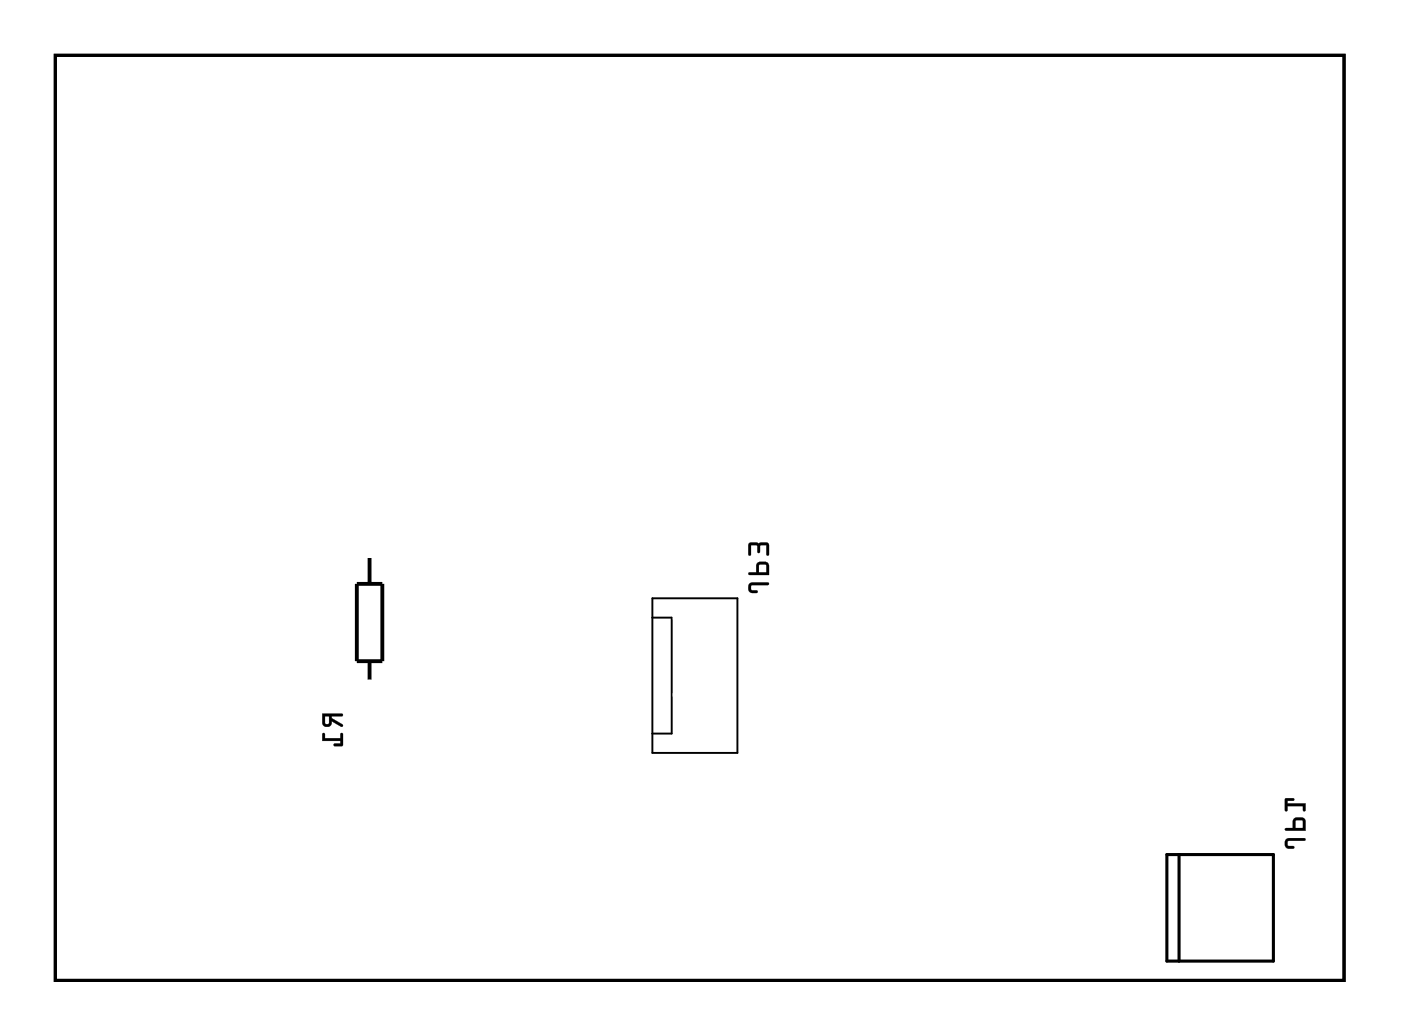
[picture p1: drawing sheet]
<svg xmlns="http://www.w3.org/2000/svg" width="92mm" height="68mm" viewBox="0 0 92 68" stroke-linecap="round" stroke-linejoin="round" font-family="sans-serif">
<path d="M3.6 3.6h84.7v60.8h-84.7zM76.7 56.2h7v7h-7zM77.5 56.2v7" fill="none" stroke="#000" stroke-width=".2"/>
<g fill="#000">
<path d="M3.6 3.6h84.7v60.8h-84.7zM3.6 3.6v60.8h84.7v-60.8z"/>
<path d="M49.3 38.4l-.1 .4 .2 .2h.3l.1-.1-.1-.1h-.3v-.3h1.1v-.1v-.1h-1.1zM49.8 37l-.1 .6h-.5v.2h1.3v-.8l-.2-.1zM49.9 37.1h.4l.1 .5h-.5zM49.2 35.7v.8l.2-.1v-.6l.3 .1 .1 .4h.1l.1-.4 .4-.1v.7h.1v-.7l-.1-.1z"/>
<path d="M49.3 38.3l-.1 .2 .1 .4 .4 .1a.1 .1 0 0 0 .1-.1 .1 .1 0 0 0-.1-.1h-.3v-.3h1.1a.1 .1 0 0 0 .1-.1 .1 .1 0 0 0-.1-.1h-1.1zM49.3 38.4l.1-.1h1.1v.1l-1.1 .1v.3l.4 .1-.1 .1h-.3l-.2-.2zM49.8 37l-.1 .6h-.4a.1 .1 0 0 0-.1 .1 .1 .1 0 0 0 .1 .1h1.3v-.6l-.1-.2-.2-.1zM49.8 37l.2-.1 .5 .1v.8h-1.3v-.2h.5zM49.9 37.1h.4l.1 .5h-.5zM49.9 37.1v.5h.5l-.1-.5zM49.2 35.7v.7a.1 .1 0 0 0 .1 .1 .1 .1 0 0 0 .1-.1v-.6l.3 .1 .1 .4a.1 .1 0 0 0 .1 .1 .1 .1 0 0 0 .1-.1v-.4l.4-.1v.6a.1 .1 0 0 0 .1 .1 .1 .1 0 0 0 .1-.1v-.6l-.2-.1zM49.2 35.7h1.2l.1 .1v.7h-.1v-.7h-.4l-.1 .5h-.1v-.5h-.5v.6l-.1 .1z"/>
<path d="M21.2 46.9v.6a.31 .31 0 0 0 .3 .3 .31 .31 0 0 0 .3-.4l.7 .4v-.2l-.7-.4v-.1h.7v-.1zM21.4 47.1h.2v.5l-.2-.1zM21.2 48.2v.5h1.2v.2h-.4l-.1 .1h.6v-.8h-.1v.3h-1v-.3z"/>
<path d="M21.2 46.9v.6a.32 .32 0 0 0 .3 .3 .32 .32 0 0 0 .3-.4l.6 .4a.1 .1 0 0 0 .1-.1 .1 .1 0 0 0 0-.1l-.7-.4v-.1h.7a.1 .1 0 0 0 .1-.1 .1 .1 0 0 0-.1-.1zM21.2 46.9l1.3 .1v.1h-.7v.1l.7 .4v.2l-.7-.4a.31 .31 0 0 1-.2 .4 .31 .31 0 0 1-.4-.3zM21.4 47.1h.2v.5l-.2-.1zM21.3 47.1l.1 .4 .2 .1v-.5zM21.2 48.2v.5h1.2v.2h-.4a.1 .1 0 0 0-.1 .1 .1 .1 0 0 0 .1 0h.5l.1-.7a.1 .1 0 0 0-.1-.1 .1 .1 0 0 0-.1 .1v.2h-1v-.3zM21.2 48.2h.1v.3h1.1v-.3h.1v.8h-.6l.1-.1h.4v-.2h-1.2z"/>
<path d="M84.5 55.2v.4l.2 .2h.3l.1-.1-.1-.1h-.4l.1-.3h1l.1-.1-.1-.1h-1zM85 53.8v.6h-.5v.2h1.3l-.1-.8-.2-.1zM85.2 53.9h.4v.5h-.5zM84.5 52.5v.8h.1v-.3h1v.3h.2v-.5h-1.2v-.2h.4l.1-.1z"/>
<path d="M84.5 55.2l-.1 .1 .1 .4 .5 .1a.1 .1 0 0 0 .1-.1 .1 .1 0 0 0-.1-.1h-.3v-.3h1a.1 .1 0 0 0 .1-.1 .1 .1 0 0 0-.1-.1h-1zM84.5 55.2l.2-.1h1l.1 .1h-.1l-1 .1-.1 .3 .5 .1-.1 .1h-.3l-.2-.2zM85 53.8v.6h-.5a.1 .1 0 0 0-.1 .1 .1 .1 0 0 0 .1 .1h1.3v-.6l-.1-.2-.2-.1zM85 53.8l.2-.1 .5 .1 .1 .8h-1.3v-.2h.5zM85.2 53.9h.4v.5h-.5zM85.2 53.9l-.1 .5h.5v-.5zM84.5 52.5l-.1 .7a.1 .1 0 0 0 .1 .1 .1 .1 0 0 0 .1-.1v-.2h1v.2a.1 .1 0 0 0 .1 .1 .1 .1 0 0 0 .1-.1v-.4h-1.2v-.2h.4a.1 .1 0 0 0 .1-.1 .1 .1 0 0 0-.1-.1zM84.5 52.5h.5v.1h-.4v.2h1.2v.5h-.2v-.3h-1v.3h-.1z"/>
</g>
<path d="M23.5 38.4h1.6v5.1h-1.6zM24.3 36.5v1.9M24.3 43.5v1.3" fill="none" stroke="#000" stroke-width=".25"/>
<path d="M42.9 39.3h5.6v10.2h-5.6zM42.9 40.6h1.2v7.6h-1.2" fill="none" stroke="#000" stroke-width=".13"/>
<circle cx="31.1" cy="25.9" r=".45" fill="#fff"/>
<circle cx="31.1" cy="25.9" r=".45" fill="none" stroke="#fff" stroke-width=".58"/>
<circle cx="8.3" cy="20.8" r=".45" fill="#fff"/>
<circle cx="8.3" cy="20.8" r=".45" fill="none" stroke="#fff" stroke-width=".58"/>
<circle cx="8.3" cy="23.4" r=".45" fill="#fff"/>
<circle cx="8.3" cy="23.4" r=".45" fill="none" stroke="#fff" stroke-width=".58"/>
<circle cx="8.3" cy="25.9" r=".45" fill="#fff"/>
<circle cx="8.3" cy="25.9" r=".45" fill="none" stroke="#fff" stroke-width=".58"/>
<circle cx="8.3" cy="28.4" r=".45" fill="#fff"/>
<circle cx="8.3" cy="28.4" r=".45" fill="none" stroke="#fff" stroke-width=".58"/>
<circle cx="8.3" cy="31" r=".45" fill="#fff"/>
<circle cx="8.3" cy="31" r=".45" fill="none" stroke="#fff" stroke-width=".58"/>
<circle cx="31.1" cy="23.4" r=".45" fill="#fff"/>
<circle cx="31.1" cy="23.4" r=".45" fill="none" stroke="#fff" stroke-width=".58"/>
<circle cx="31.1" cy="20.8" r=".45" fill="#fff"/>
<circle cx="31.1" cy="20.8" r=".45" fill="none" stroke="#fff" stroke-width=".58"/>
<circle cx="31.1" cy="28.4" r=".45" fill="#fff"/>
<circle cx="31.1" cy="28.4" r=".45" fill="none" stroke="#fff" stroke-width=".58"/>
<circle cx="8.3" cy="33.5" r=".45" fill="#fff"/>
<circle cx="8.3" cy="33.5" r=".45" fill="none" stroke="#fff" stroke-width=".58"/>
<circle cx="8.3" cy="36.1" r=".45" fill="#fff"/>
<circle cx="8.3" cy="36.1" r=".45" fill="none" stroke="#fff" stroke-width=".58"/>
<circle cx="8.3" cy="38.6" r=".45" fill="#fff"/>
<circle cx="8.3" cy="38.6" r=".45" fill="none" stroke="#fff" stroke-width=".58"/>
<circle cx="8.3" cy="41.1" r=".45" fill="#fff"/>
<circle cx="8.3" cy="41.1" r=".45" fill="none" stroke="#fff" stroke-width=".58"/>
<circle cx="8.3" cy="43.7" r=".45" fill="#fff"/>
<circle cx="8.3" cy="43.7" r=".45" fill="none" stroke="#fff" stroke-width=".58"/>
<circle cx="8.3" cy="46.2" r=".45" fill="#fff"/>
<circle cx="8.3" cy="46.2" r=".45" fill="none" stroke="#fff" stroke-width=".58"/>
<circle cx="8.3" cy="48.7" r=".45" fill="#fff"/>
<circle cx="8.3" cy="48.7" r=".45" fill="none" stroke="#fff" stroke-width=".58"/>
<circle cx="8.3" cy="51.3" r=".45" fill="#fff"/>
<circle cx="8.3" cy="51.3" r=".45" fill="none" stroke="#fff" stroke-width=".58"/>
<circle cx="8.3" cy="53.8" r=".45" fill="#fff"/>
<circle cx="8.3" cy="53.8" r=".45" fill="none" stroke="#fff" stroke-width=".58"/>
<circle cx="8.3" cy="56.3" r=".45" fill="#fff"/>
<circle cx="8.3" cy="56.3" r=".45" fill="none" stroke="#fff" stroke-width=".58"/>
<circle cx="31.1" cy="38.6" r=".45" fill="#fff"/>
<circle cx="31.1" cy="38.6" r=".45" fill="none" stroke="#fff" stroke-width=".58"/>
<circle cx="31.1" cy="41.1" r=".45" fill="#fff"/>
<circle cx="31.1" cy="41.1" r=".45" fill="none" stroke="#fff" stroke-width=".58"/>
<circle cx="31.1" cy="43.7" r=".45" fill="#fff"/>
<circle cx="31.1" cy="43.7" r=".45" fill="none" stroke="#fff" stroke-width=".58"/>
<circle cx="31.1" cy="46.2" r=".45" fill="#fff"/>
<circle cx="31.1" cy="46.2" r=".45" fill="none" stroke="#fff" stroke-width=".58"/>
<circle cx="31.1" cy="48.7" r=".45" fill="#fff"/>
<circle cx="31.1" cy="48.7" r=".45" fill="none" stroke="#fff" stroke-width=".58"/>
<circle cx="31.1" cy="51.3" r=".45" fill="#fff"/>
<circle cx="31.1" cy="51.3" r=".45" fill="none" stroke="#fff" stroke-width=".58"/>
<circle cx="31.1" cy="53.8" r=".45" fill="#fff"/>
<circle cx="31.1" cy="53.8" r=".45" fill="none" stroke="#fff" stroke-width=".58"/>
<circle cx="31.1" cy="56.3" r=".45" fill="#fff"/>
<circle cx="31.1" cy="56.3" r=".45" fill="none" stroke="#fff" stroke-width=".58"/>
<circle cx="31.1" cy="31" r=".45" fill="#fff"/>
<circle cx="31.1" cy="31" r=".45" fill="none" stroke="#fff" stroke-width=".58"/>
<circle cx="31.1" cy="33.5" r=".45" fill="#fff"/>
<circle cx="31.1" cy="33.5" r=".45" fill="none" stroke="#fff" stroke-width=".58"/>
<circle cx="31.1" cy="36.1" r=".45" fill="#fff"/>
<circle cx="31.1" cy="36.1" r=".45" fill="none" stroke="#fff" stroke-width=".58"/>
<path d="M83.5 10.8h1.5v1.5h-1.5z" fill="#fff"/>
<path d="M83.5 10.8h1.5v1.5h-1.5z" fill="none" stroke="#fff" stroke-width=".76" stroke-linecap="butt"/>
<circle cx="84.3" cy="31.6" r=".74" fill="#fff"/>
<circle cx="84.3" cy="31.6" r=".74" fill="none" stroke="#fff" stroke-width=".76" stroke-linecap="butt"/>
<circle cx="84.3" cy="11.6" r=".74" fill="#fff"/>
<circle cx="84.3" cy="11.6" r=".74" fill="none" stroke="#fff" stroke-width=".76" stroke-linecap="butt"/>
<circle cx="39.3" cy="31.6" r=".74" fill="#fff"/>
<circle cx="39.3" cy="31.6" r=".74" fill="none" stroke="#fff" stroke-width=".76" stroke-linecap="butt"/>
<circle cx="39.3" cy="11.6" r=".74" fill="#fff"/>
<circle cx="39.3" cy="11.6" r=".74" fill="none" stroke="#fff" stroke-width=".76" stroke-linecap="butt"/>
<path d="M83.5 30.9h1.5v1.4h-1.5z" fill="#fff"/>
<path d="M83.5 30.9h1.5v1.4h-1.5z" fill="none" stroke="#fff" stroke-width=".76" stroke-linecap="butt"/>
<path d="M38.6 30.9h1.4v1.4h-1.4z" fill="#fff"/>
<path d="M38.6 30.9h1.4v1.4h-1.4z" fill="none" stroke="#fff" stroke-width=".76" stroke-linecap="butt"/>
<path d="M38.6 10.9h1.4v1.4h-1.4z" fill="#fff"/>
<path d="M38.6 10.9h1.4v1.4h-1.4z" fill="none" stroke="#fff" stroke-width=".76" stroke-linecap="butt"/>
<circle cx="83.4" cy="52.1" r=".74" fill="#fff"/>
<circle cx="83.4" cy="52.1" r=".74" fill="none" stroke="#fff" stroke-width=".76" stroke-linecap="butt"/>
<circle cx="83.4" cy="38" r=".74" fill="#fff"/>
<circle cx="83.4" cy="38" r=".74" fill="none" stroke="#fff" stroke-width=".76" stroke-linecap="butt"/>
<circle cx="60.3" cy="52.1" r=".74" fill="#fff"/>
<circle cx="60.3" cy="52.1" r=".74" fill="none" stroke="#fff" stroke-width=".76" stroke-linecap="butt"/>
<circle cx="60.3" cy="49.5" r=".74" fill="#fff"/>
<circle cx="60.3" cy="49.5" r=".74" fill="none" stroke="#fff" stroke-width=".76" stroke-linecap="butt"/>
<circle cx="60.3" cy="40.6" r=".74" fill="#fff"/>
<circle cx="60.3" cy="40.6" r=".74" fill="none" stroke="#fff" stroke-width=".76" stroke-linecap="butt"/>
<circle cx="60.3" cy="38" r=".74" fill="#fff"/>
<circle cx="60.3" cy="38" r=".74" fill="none" stroke="#fff" stroke-width=".76" stroke-linecap="butt"/>
<circle cx="9.3" cy="7.6" r=".74" fill="#fff"/>
<circle cx="9.3" cy="7.6" r=".74" fill="none" stroke="#fff" stroke-width=".76" stroke-linecap="butt"/>
<circle cx="11.8" cy="7.6" r=".74" fill="#fff"/>
<circle cx="11.8" cy="7.6" r=".74" fill="none" stroke="#fff" stroke-width=".76" stroke-linecap="butt"/>
<circle cx="14.4" cy="7.6" r=".74" fill="#fff"/>
<circle cx="14.4" cy="7.6" r=".74" fill="none" stroke="#fff" stroke-width=".76" stroke-linecap="butt"/>
<circle cx="16.9" cy="7.6" r=".74" fill="#fff"/>
<circle cx="16.9" cy="7.6" r=".74" fill="none" stroke="#fff" stroke-width=".76" stroke-linecap="butt"/>
<circle cx="9.3" cy="7.6" r=".74" fill="#fff"/>
<circle cx="9.3" cy="7.6" r=".74" fill="none" stroke="#fff" stroke-width=".76" stroke-linecap="butt"/>
<circle cx="11.8" cy="7.6" r=".74" fill="#fff"/>
<circle cx="11.8" cy="7.6" r=".74" fill="none" stroke="#fff" stroke-width=".76" stroke-linecap="butt"/>
<circle cx="14.4" cy="7.6" r=".74" fill="#fff"/>
<circle cx="14.4" cy="7.6" r=".74" fill="none" stroke="#fff" stroke-width=".76" stroke-linecap="butt"/>
<circle cx="16.9" cy="7.6" r=".74" fill="#fff"/>
<circle cx="16.9" cy="7.6" r=".74" fill="none" stroke="#fff" stroke-width=".76" stroke-linecap="butt"/>
<circle cx="27.3" cy="7.6" r=".74" fill="#fff"/>
<circle cx="27.3" cy="7.6" r=".74" fill="none" stroke="#fff" stroke-width=".76" stroke-linecap="butt"/>
<circle cx="24.7" cy="7.6" r=".74" fill="#fff"/>
<circle cx="24.7" cy="7.6" r=".74" fill="none" stroke="#fff" stroke-width=".76" stroke-linecap="butt"/>
<circle cx="22.2" cy="7.6" r=".74" fill="#fff"/>
<circle cx="22.2" cy="7.6" r=".74" fill="none" stroke="#fff" stroke-width=".76" stroke-linecap="butt"/>
<circle cx="19.7" cy="7.6" r=".74" fill="#fff"/>
<circle cx="19.7" cy="7.6" r=".74" fill="none" stroke="#fff" stroke-width=".76" stroke-linecap="butt"/>
<circle cx="80.3" cy="61.6" r=".81" fill="#fff"/>
<circle cx="80.3" cy="61.6" r=".81" fill="none" stroke="#fff" stroke-width=".67" stroke-linecap="butt"/>
<path d="M79.3 60.6v2h2v-2zM79.7 61.6a.6 .6 0 0 1 1.2 0 .6 .6 0 0 1-1.2 0z" fill="#fff"/>
<g fill="none" stroke="#fff" stroke-width=".25">
<path d="M79.3 60.6h2v2h-2z"/>
<circle cx="80.3" cy="61.6" r=".6"/>
</g>
<circle cx="80.3" cy="57.7" r=".81" fill="#fff"/>
<circle cx="80.3" cy="57.7" r=".81" fill="none" stroke="#fff" stroke-width=".67" stroke-linecap="butt"/>
<circle cx="80.3" cy="61.6" r=".81" fill="#fff"/>
<circle cx="80.3" cy="61.6" r=".81" fill="none" stroke="#fff" stroke-width=".67" stroke-linecap="butt"/>
<path d="M79.3 60.6v2h2v-2zM79.7 61.6a.6 .6 0 0 1 1.2 0 .6 .6 0 0 1-1.2 0z" fill="#fff"/>
<g fill="none" stroke="#fff" stroke-width=".25">
<path d="M79.3 60.6h2v2h-2z"/>
<circle cx="80.3" cy="61.6" r=".6"/>
</g>
<circle cx="80.3" cy="57.7" r=".81" fill="#fff"/>
<circle cx="80.3" cy="57.7" r=".81" fill="none" stroke="#fff" stroke-width=".67" stroke-linecap="butt"/>
<circle cx="80.3" cy="61.6" r=".81" fill="#fff"/>
<circle cx="80.3" cy="61.6" r=".81" fill="none" stroke="#fff" stroke-width=".67" stroke-linecap="butt"/>
<path d="M79.3 60.6v2h2v-2zM79.7 61.6a.6 .6 0 0 1 1.2 0 .6 .6 0 0 1-1.2 0z" fill="#fff"/>
<g fill="none" stroke="#fff" stroke-width=".25">
<path d="M79.3 60.6h2v2h-2z"/>
<circle cx="80.3" cy="61.6" r=".6"/>
</g>
<circle cx="80.3" cy="57.7" r=".81" fill="#fff"/>
<circle cx="80.3" cy="57.7" r=".81" fill="none" stroke="#fff" stroke-width=".67" stroke-linecap="butt"/>
<circle cx="24.3" cy="35.6" r=".7" fill="#fff"/>
<circle cx="24.3" cy="35.6" r=".7" fill="none" stroke="#fff" stroke-width=".76" stroke-linecap="butt"/>
<circle cx="24.3" cy="45.8" r=".7" fill="#fff"/>
<circle cx="24.3" cy="45.8" r=".7" fill="none" stroke="#fff" stroke-width=".76" stroke-linecap="butt"/>
<circle cx="24.3" cy="35.6" r=".7" fill="#fff"/>
<circle cx="24.3" cy="35.6" r=".7" fill="none" stroke="#fff" stroke-width=".76" stroke-linecap="butt"/>
<circle cx="24.3" cy="45.8" r=".7" fill="#fff"/>
<circle cx="24.3" cy="45.8" r=".7" fill="none" stroke="#fff" stroke-width=".76" stroke-linecap="butt"/>
<circle cx="45.5" cy="48.2" r=".72" fill="#fff"/>
<circle cx="45.5" cy="48.2" r=".72" fill="none" stroke="#fff" stroke-width=".69" stroke-linecap="butt"/>
<path d="M44.6 47.3v1.9h1.9v-1.9zM45 48.2a.55 .55 0 0 1 1.1 0 .55 .55 0 0 1-1.1 0z" fill="#fff"/>
<g fill="none" stroke="#fff" stroke-width=".25">
<path d="M44.6 47.3h1.9v1.9h-1.9z"/>
<circle cx="45.5" cy="48.2" r=".51"/>
</g>
<circle cx="45.3" cy="45.7" r=".72" fill="#fff"/>
<circle cx="45.3" cy="45.7" r=".72" fill="none" stroke="#fff" stroke-width=".69" stroke-linecap="butt"/>
<circle cx="45.5" cy="43.1" r=".72" fill="#fff"/>
<circle cx="45.5" cy="43.1" r=".72" fill="none" stroke="#fff" stroke-width=".69" stroke-linecap="butt"/>
<circle cx="45.3" cy="40.6" r=".72" fill="#fff"/>
<circle cx="45.3" cy="40.6" r=".72" fill="none" stroke="#fff" stroke-width=".69" stroke-linecap="butt"/>
<circle cx="45.5" cy="48.2" r=".72" fill="#fff"/>
<circle cx="45.5" cy="48.2" r=".72" fill="none" stroke="#fff" stroke-width=".69" stroke-linecap="butt"/>
<path d="M44.6 47.3v1.9h1.9v-1.9zM45 48.2a.55 .55 0 0 1 1.1 0 .55 .55 0 0 1-1.1 0z" fill="#fff"/>
<g fill="none" stroke="#fff" stroke-width=".25">
<path d="M44.6 47.3h1.9v1.9h-1.9z"/>
<circle cx="45.5" cy="48.2" r=".51"/>
</g>
<circle cx="45.3" cy="45.7" r=".72" fill="#fff"/>
<circle cx="45.3" cy="45.7" r=".72" fill="none" stroke="#fff" stroke-width=".69" stroke-linecap="butt"/>
<circle cx="45.5" cy="43.1" r=".72" fill="#fff"/>
<circle cx="45.5" cy="43.1" r=".72" fill="none" stroke="#fff" stroke-width=".69" stroke-linecap="butt"/>
<circle cx="45.3" cy="40.6" r=".72" fill="#fff"/>
<circle cx="45.3" cy="40.6" r=".72" fill="none" stroke="#fff" stroke-width=".69" stroke-linecap="butt"/>
<circle cx="45.5" cy="48.2" r=".72" fill="#fff"/>
<circle cx="45.5" cy="48.2" r=".72" fill="none" stroke="#fff" stroke-width=".69" stroke-linecap="butt"/>
<path d="M44.6 47.3v1.9h1.9v-1.9zM45 48.2a.55 .55 0 0 1 1.1 0 .55 .55 0 0 1-1.1 0z" fill="#fff"/>
<g fill="none" stroke="#fff" stroke-width=".25">
<path d="M44.6 47.3h1.9v1.9h-1.9z"/>
<circle cx="45.5" cy="48.2" r=".51"/>
</g>
<circle cx="45.3" cy="45.7" r=".72" fill="#fff"/>
<circle cx="45.3" cy="45.7" r=".72" fill="none" stroke="#fff" stroke-width=".69" stroke-linecap="butt"/>
<circle cx="45.5" cy="43.1" r=".72" fill="#fff"/>
<circle cx="45.5" cy="43.1" r=".72" fill="none" stroke="#fff" stroke-width=".69" stroke-linecap="butt"/>
<circle cx="45.3" cy="40.6" r=".72" fill="#fff"/>
<circle cx="45.3" cy="40.6" r=".72" fill="none" stroke="#fff" stroke-width=".69" stroke-linecap="butt"/>
</svg>
